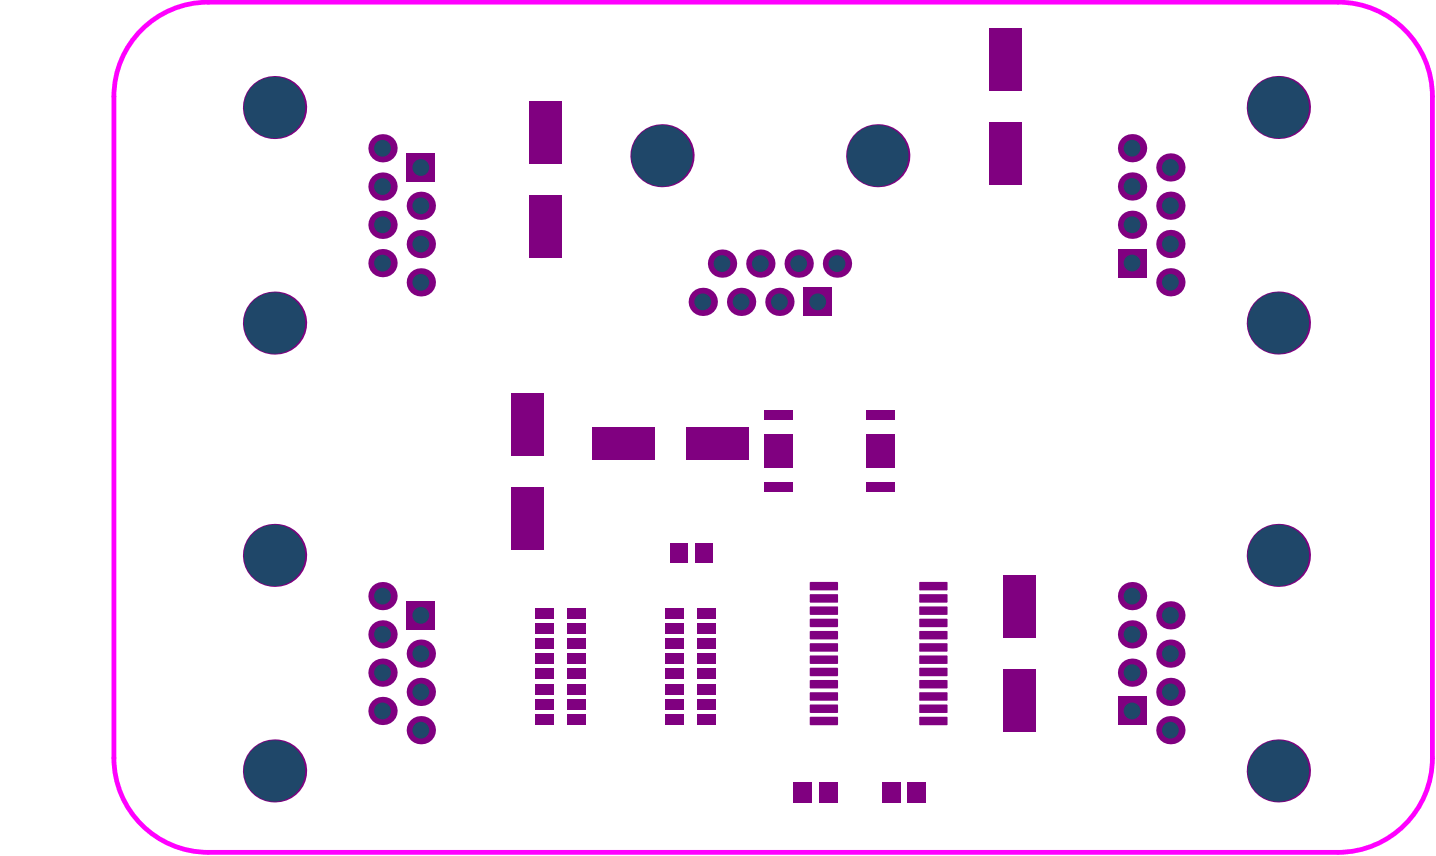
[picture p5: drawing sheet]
<svg xmlns="http://www.w3.org/2000/svg" width="253mm" height="151mm" viewBox="0 0 253 151" stroke-linecap="round" stroke-linejoin="round" font-family="sans-serif">
<path d="M24.5 5.8a16.6 16.6 0 0 1 12.2-5.4h199.3a16.6 16.6 0 0 1 16.7 16.6v116.7a16.6 16.6 0 0 1-16.7 16.6h-199.3a16.6 16.6 0 0 1-16.6-16.6v-116.7a16.6 16.6 0 0 1 4.4-11.2z" fill="none" stroke="#f0f" stroke-width=".84"/>
<circle cx="67.5" cy="125.4" r="2.49" fill="#800080"/>
<circle cx="67.5" cy="125.4" r="1.48" fill="#1f4769"/>
<circle cx="74.2" cy="122" r="2.49" fill="#800080"/>
<circle cx="74.2" cy="122" r="1.48" fill="#1f4769"/>
<circle cx="74.2" cy="128.8" r="2.49" fill="#800080"/>
<circle cx="74.2" cy="128.8" r="1.48" fill="#1f4769"/>
<circle cx="74.2" cy="115.3" r="2.49" fill="#800080"/>
<circle cx="74.2" cy="115.3" r="1.48" fill="#1f4769"/>
<circle cx="67.5" cy="111.9" r="2.49" fill="#800080"/>
<circle cx="67.5" cy="111.9" r="1.48" fill="#1f4769"/>
<circle cx="67.5" cy="118.7" r="2.49" fill="#800080"/>
<circle cx="67.5" cy="118.7" r="1.48" fill="#1f4769"/>
<circle cx="67.5" cy="105.1" r="2.49" fill="#800080"/>
<circle cx="67.5" cy="105.1" r="1.48" fill="#1f4769"/>
<path d="M71.7 106h5v5h-5z" fill-rule="evenodd" fill="#800080"/>
<circle cx="74.2" cy="108.5" r="1.48" fill="#1f4769"/>
<circle cx="67.5" cy="46.4" r="2.49" fill="#800080"/>
<circle cx="67.5" cy="46.4" r="1.48" fill="#1f4769"/>
<path d="M71.7 27.1h5v4.9h-5z" fill-rule="evenodd" fill="#800080"/>
<circle cx="74.2" cy="29.5" r="1.48" fill="#1f4769"/>
<circle cx="67.5" cy="26.2" r="2.49" fill="#800080"/>
<circle cx="67.5" cy="26.2" r="1.48" fill="#1f4769"/>
<circle cx="67.5" cy="32.9" r="2.49" fill="#800080"/>
<circle cx="67.5" cy="32.9" r="1.48" fill="#1f4769"/>
<circle cx="74.2" cy="49.8" r="2.49" fill="#800080"/>
<circle cx="74.2" cy="49.8" r="1.48" fill="#1f4769"/>
<circle cx="67.5" cy="39.7" r="2.49" fill="#800080"/>
<circle cx="67.5" cy="39.7" r="1.48" fill="#1f4769"/>
<circle cx="74.2" cy="43.1" r="2.49" fill="#800080"/>
<circle cx="74.2" cy="43.1" r="1.48" fill="#1f4769"/>
<circle cx="74.2" cy="36.3" r="2.49" fill="#800080"/>
<circle cx="74.2" cy="36.3" r="1.48" fill="#1f4769"/>
<circle cx="154.8" cy="27.5" r="5.6" fill="#800080"/>
<circle cx="154.8" cy="27.5" r="5.4" fill="#1f4769"/>
<circle cx="225.5" cy="19" r="5.6" fill="#800080"/>
<circle cx="225.5" cy="19" r="5.4" fill="#1f4769"/>
<circle cx="116.8" cy="27.5" r="5.6" fill="#800080"/>
<circle cx="116.8" cy="27.5" r="5.4" fill="#1f4769"/>
<circle cx="48.4" cy="98" r="5.6" fill="#800080"/>
<circle cx="48.4" cy="98" r="5.4" fill="#1f4769"/>
<circle cx="48.4" cy="136" r="5.6" fill="#800080"/>
<circle cx="48.4" cy="136" r="5.4" fill="#1f4769"/>
<circle cx="48.4" cy="19" r="5.6" fill="#800080"/>
<circle cx="48.4" cy="19" r="5.4" fill="#1f4769"/>
<circle cx="48.4" cy="57" r="5.6" fill="#800080"/>
<circle cx="48.4" cy="57" r="5.4" fill="#1f4769"/>
<circle cx="206.4" cy="108.5" r="2.49" fill="#800080"/>
<circle cx="206.4" cy="108.5" r="1.48" fill="#1f4769"/>
<circle cx="225.5" cy="136" r="5.6" fill="#800080"/>
<circle cx="225.5" cy="136" r="5.4" fill="#1f4769"/>
<circle cx="225.5" cy="98" r="5.6" fill="#800080"/>
<circle cx="225.5" cy="98" r="5.4" fill="#1f4769"/>
<circle cx="199.7" cy="111.9" r="2.49" fill="#800080"/>
<circle cx="199.7" cy="111.9" r="1.48" fill="#1f4769"/>
<path d="M197.2 122.9h5v5h-5z" fill-rule="evenodd" fill="#800080"/>
<circle cx="199.7" cy="125.4" r="1.48" fill="#1f4769"/>
<circle cx="206.4" cy="128.8" r="2.49" fill="#800080"/>
<circle cx="206.4" cy="128.8" r="1.48" fill="#1f4769"/>
<circle cx="206.4" cy="115.3" r="2.49" fill="#800080"/>
<circle cx="206.4" cy="115.3" r="1.48" fill="#1f4769"/>
<circle cx="206.4" cy="122" r="2.49" fill="#800080"/>
<circle cx="206.4" cy="122" r="1.48" fill="#1f4769"/>
<circle cx="199.7" cy="118.7" r="2.49" fill="#800080"/>
<circle cx="199.7" cy="118.7" r="1.48" fill="#1f4769"/>
<path d="M141.7 50.8h5v4.9h-5z" fill-rule="evenodd" fill="#800080"/>
<circle cx="144.2" cy="53.2" r="1.48" fill="#1f4769"/>
<circle cx="147.6" cy="46.5" r="2.49" fill="#800080"/>
<circle cx="147.6" cy="46.5" r="1.48" fill="#1f4769"/>
<path d="M197.2 43.9h5v5h-5z" fill-rule="evenodd" fill="#800080"/>
<circle cx="199.7" cy="46.4" r="1.48" fill="#1f4769"/>
<circle cx="199.7" cy="32.9" r="2.49" fill="#800080"/>
<circle cx="199.7" cy="32.9" r="1.48" fill="#1f4769"/>
<circle cx="199.7" cy="39.6" r="2.49" fill="#800080"/>
<circle cx="199.7" cy="39.6" r="1.48" fill="#1f4769"/>
<circle cx="206.4" cy="36.3" r="2.49" fill="#800080"/>
<circle cx="206.4" cy="36.3" r="1.48" fill="#1f4769"/>
<circle cx="225.5" cy="57" r="5.6" fill="#800080"/>
<circle cx="225.5" cy="57" r="5.4" fill="#1f4769"/>
<circle cx="206.4" cy="29.5" r="2.49" fill="#800080"/>
<circle cx="206.4" cy="29.5" r="1.48" fill="#1f4769"/>
<circle cx="206.4" cy="43" r="2.49" fill="#800080"/>
<circle cx="206.4" cy="43" r="1.48" fill="#1f4769"/>
<circle cx="206.4" cy="49.8" r="2.49" fill="#800080"/>
<circle cx="206.4" cy="49.8" r="1.48" fill="#1f4769"/>
<circle cx="199.7" cy="26.1" r="2.49" fill="#800080"/>
<circle cx="199.7" cy="26.1" r="1.48" fill="#1f4769"/>
<circle cx="199.7" cy="105.1" r="2.49" fill="#800080"/>
<circle cx="199.7" cy="105.1" r="1.48" fill="#1f4769"/>
<circle cx="130.7" cy="53.2" r="2.49" fill="#800080"/>
<circle cx="130.7" cy="53.2" r="1.48" fill="#1f4769"/>
<circle cx="124" cy="53.2" r="2.49" fill="#800080"/>
<circle cx="124" cy="53.2" r="1.48" fill="#1f4769"/>
<circle cx="137.5" cy="53.2" r="2.49" fill="#800080"/>
<circle cx="137.5" cy="53.2" r="1.48" fill="#1f4769"/>
<circle cx="140.9" cy="46.5" r="2.49" fill="#800080"/>
<circle cx="140.9" cy="46.5" r="1.48" fill="#1f4769"/>
<circle cx="134.1" cy="46.5" r="2.49" fill="#800080"/>
<circle cx="134.1" cy="46.5" r="1.48" fill="#1f4769"/>
<circle cx="127.4" cy="46.5" r="2.49" fill="#800080"/>
<circle cx="127.4" cy="46.5" r="1.48" fill="#1f4769"/>
<g fill="#800080">
<path d="M90.2 69.4h5.6v11h-5.6z" fill-rule="evenodd"/>
<path d="M90.2 86h5.6v11h-5.6z" fill-rule="evenodd"/>
<path d="M174.6 4.9h5.7v11h-5.7z" fill-rule="evenodd"/>
<path d="M174.6 21.6h5.7v11h-5.7z" fill-rule="evenodd"/>
<path d="M177 101.4h5.7v11h-5.7z" fill-rule="evenodd"/>
<path d="M177 118.1h5.7v11h-5.7z" fill-rule="evenodd"/>
<path d="M104.5 75.4h11v5.7h-11z" fill-rule="evenodd"/>
<path d="M121.1 75.4h11v5.7h-11z" fill-rule="evenodd"/>
<path d="M93.4 17.9h5.6v11h-5.6z" fill-rule="evenodd"/>
<path d="M93.4 34.5h5.6v11h-5.6z" fill-rule="evenodd"/>
<path d="M144.4 137.9h3.3v3.7h-3.3z" fill-rule="evenodd"/>
<path d="M139.9 137.9h3.3v3.7h-3.3z" fill-rule="evenodd"/>
<path d="M155.6 137.9h3.3v3.7h-3.3z" fill-rule="evenodd"/>
<path d="M160 137.9h3.4v3.7h-3.4z" fill-rule="evenodd"/>
<path d="M100 107.3h3.4v1.9h-3.4z" fill-rule="evenodd"/>
<path d="M100 110h3.4v1.8h-3.4z" fill-rule="evenodd"/>
<path d="M100 112.6h3.4v1.9h-3.4z" fill-rule="evenodd"/>
<path d="M100 115.3h3.4v1.8h-3.4z" fill-rule="evenodd"/>
<path d="M100 118h3.4v1.8h-3.4z" fill-rule="evenodd"/>
<path d="M100 120.6h3.4v1.9h-3.4z" fill-rule="evenodd"/>
<path d="M100 123.3h3.4v1.8h-3.4z" fill-rule="evenodd"/>
<path d="M100 125.9h3.4v1.9h-3.4z" fill-rule="evenodd"/>
<path d="M94.4 125.9h3.3v1.9h-3.3z" fill-rule="evenodd"/>
<path d="M94.4 123.3h3.3v1.8h-3.3z" fill-rule="evenodd"/>
<path d="M94.4 120.6h3.3v1.9h-3.3z" fill-rule="evenodd"/>
<path d="M94.4 118h3.3v1.8h-3.3z" fill-rule="evenodd"/>
<path d="M94.4 115.3h3.3v1.8h-3.3z" fill-rule="evenodd"/>
<path d="M94.4 112.6h3.3v1.9h-3.3z" fill-rule="evenodd"/>
<path d="M94.4 110h3.3v1.8h-3.3z" fill-rule="evenodd"/>
<path d="M94.4 107.3h3.3v1.9h-3.3z" fill-rule="evenodd"/>
<path d="M123 107.3h3.3v1.9h-3.3z" fill-rule="evenodd"/>
<path d="M123 110h3.3v1.8h-3.3z" fill-rule="evenodd"/>
<path d="M123 112.6h3.3v1.9h-3.3z" fill-rule="evenodd"/>
<path d="M123 115.3h3.3v1.8h-3.3z" fill-rule="evenodd"/>
<path d="M123 118h3.3v1.8h-3.3z" fill-rule="evenodd"/>
<path d="M123 120.6h3.3v1.9h-3.3z" fill-rule="evenodd"/>
<path d="M123 123.3h3.3v1.8h-3.3z" fill-rule="evenodd"/>
<path d="M117.3 125.9h3.3v1.9h-3.3z" fill-rule="evenodd"/>
<path d="M117.3 123.3h3.3v1.8h-3.3z" fill-rule="evenodd"/>
<path d="M117.3 120.6h3.3v1.9h-3.3z" fill-rule="evenodd"/>
<path d="M117.3 118h3.3v1.8h-3.3z" fill-rule="evenodd"/>
<path d="M117.3 115.3h3.3v1.8h-3.3z" fill-rule="evenodd"/>
<path d="M117.3 112.6h3.3v1.9h-3.3z" fill-rule="evenodd"/>
<path d="M117.3 110h3.3v1.8h-3.3z" fill-rule="evenodd"/>
<path d="M117.3 107.3h3.3v1.8h-3.3z" fill-rule="evenodd"/>
<path d="M123 125.9h3.3v1.9h-3.3z" fill-rule="evenodd"/>
<path d="M162.3 102.6h4.7l.1 .2v1.2l-.1 .1h-4.7l-.2-.1v-1.2z" fill-rule="evenodd"/>
<path d="M162.3 104.8h4.7l.1 .2v1.1l-.1 .2h-4.7l-.2-.2v-1.1z" fill-rule="evenodd"/>
<path d="M162.1 107.1l.2-.1h4.7l.1 .1v1.2l-.1 .2h-4.7l-.2-.2z" fill-rule="evenodd"/>
<path d="M162.3 109.1h4.7l.1 .2v1.2l-.1 .1h-4.7l-.2-.1v-1.2z" fill-rule="evenodd"/>
<path d="M162.1 111.5l.2-.2h4.7l.1 .2v1.1l-.1 .2h-4.7l-.2-.2z" fill-rule="evenodd"/>
<path d="M162.3 113.5h4.7l.1 .1v1.2l-.1 .2h-4.7l-.2-.2v-1.2z" fill-rule="evenodd"/>
<path d="M162.3 115.6h4.7l.1 .2v1.1l-.1 .2h-4.7l-.2-.2v-1.1z" fill-rule="evenodd"/>
<path d="M162.3 117.8h4.7l.1 .1v1.2l-.1 .2h-4.7l-.2-.2v-1.2z" fill-rule="evenodd"/>
<path d="M162.3 119.9h4.7l.1 .2v1.2l-.1 .1h-4.7l-.2-.1v-1.2z" fill-rule="evenodd"/>
<path d="M162.3 122.1h4.7l.1 .2v1.1l-.1 .2h-4.7l-.2-.2v-1.1z" fill-rule="evenodd"/>
<path d="M162.3 124.3h4.7l.1 .1v1.2l-.1 .2h-4.7l-.2-.2v-1.2z" fill-rule="evenodd"/>
<path d="M162.3 126.4h4.7l.1 .2v1.2l-.1 .1h-4.7l-.2-.1v-1.2z" fill-rule="evenodd"/>
<path d="M142.8 126.6l.2-.2h4.7l.1 .2v1.2l-.1 .1h-4.7l-.2-.1z" fill-rule="evenodd"/>
<path d="M142.8 124.4l.2-.1h4.7l.1 .1v1.2l-.1 .2h-4.7l-.2-.2z" fill-rule="evenodd"/>
<path d="M142.8 122.3l.2-.2h4.7l.1 .2v1.1l-.1 .2h-4.7l-.2-.2z" fill-rule="evenodd"/>
<path d="M142.8 120.1l.2-.2h4.7l.1 .2v1.2l-.1 .1h-4.7l-.2-.1z" fill-rule="evenodd"/>
<path d="M142.8 117.9l.2-.1h4.7l.1 .1v1.2l-.1 .2h-4.7l-.2-.2z" fill-rule="evenodd"/>
<path d="M142.8 115.8l.2-.2h4.7l.1 .2v1.1l-.1 .2h-4.7l-.2-.2z" fill-rule="evenodd"/>
<path d="M142.8 113.6l.2-.1h4.7l.1 .1v1.2l-.1 .2h-4.7l-.2-.2z" fill-rule="evenodd"/>
<path d="M142.8 111.5l.2-.2h4.7l.1 .2v1.1l-.1 .2h-4.7l-.2-.2z" fill-rule="evenodd"/>
<path d="M142.8 109.3l.2-.2h4.7l.1 .2v1.2l-.1 .1h-4.7l-.2-.1z" fill-rule="evenodd"/>
<path d="M142.8 107.1l.2-.1h4.7l.1 .1v1.2l-.1 .2h-4.7l-.2-.2z" fill-rule="evenodd"/>
<path d="M142.8 105l.2-.2h4.7l.1 .2v1.1l-.1 .2h-4.7l-.2-.2z" fill-rule="evenodd"/>
<path d="M142.8 102.8l.2-.2h4.7l.1 .2v1.2l-.1 .1h-4.7l-.2-.1z" fill-rule="evenodd"/>
<path d="M122.6 95.8h3.1v3.5h-3.1z" fill-rule="evenodd"/>
<path d="M118.3 95.8h3.1v3.5h-3.1z" fill-rule="evenodd"/>
<path d="M152.7 85.1h5.1v1.7h-5.1z" fill-rule="evenodd"/>
<path d="M152.7 76.6h5.1v5.9h-5.1z" fill-rule="evenodd"/>
<path d="M152.7 72.4h5.1v1.7h-5.1z" fill-rule="evenodd"/>
<path d="M134.8 72.4h5.1v1.7h-5.1z" fill-rule="evenodd"/>
<path d="M134.8 76.6h5.1v5.9h-5.1z" fill-rule="evenodd"/>
<path d="M134.8 85.1h5.1v1.7h-5.1z" fill-rule="evenodd"/>
</g>
<g fill="#800080">
<path d="M167 102.6l.1 .2h-.1z"/>
<path d="M162.2 102.7l.1-.1v.2h-.2z"/>
<path d="M162.1 104h.2v.1z"/>
<path d="M167 104h.1l-.1 .1z"/>
<path d="M167 104.8l.1 .2h-.1z"/>
<path d="M162.2 104.9l.1-.1v.2h-.2z"/>
<path d="M162.1 106.1h.2v.2z"/>
<path d="M167 106.1h.1l-.1 .2z"/>
<path d="M167 107l.1 .1h-.1z"/>
<path d="M162.2 107h.1v.1h-.2z"/>
<path d="M162.1 108.3h.2v.2z"/>
<path d="M167 108.3h.1l-.1 .2z"/>
<path d="M167 109.1l.1 .2h-.1z"/>
<path d="M162.2 109.2l.1-.1v.2h-.2z"/>
<path d="M162.1 110.5h.2v.1z"/>
<path d="M167 110.5h.1l-.1 .1z"/>
<path d="M167 111.3l.1 .2h-.1z"/>
<path d="M162.2 111.3h.1v.2h-.2z"/>
<path d="M162.1 112.6h.2v.2z"/>
<path d="M167 112.6h.1l-.1 .2z"/>
<path d="M167 113.5l.1 .1h-.1z"/>
<path d="M162.2 113.5h.1v.1h-.2z"/>
<path d="M162.1 114.8h.2v.2z"/>
<path d="M167 114.8h.1l-.1 .2z"/>
<path d="M167 115.6l.1 .2h-.1z"/>
<path d="M162.2 115.7l.1-.1v.2h-.2z"/>
<path d="M162.1 116.9h.2v.2z"/>
<path d="M167 116.9h.1l-.1 .2z"/>
<path d="M167 117.8l.1 .1h-.1z"/>
<path d="M162.2 117.8h.1v.1h-.2z"/>
<path d="M162.1 119.1h.2v.2z"/>
<path d="M167 119.1h.1l-.1 .2z"/>
<path d="M167 119.9l.1 .2h-.1z"/>
<path d="M162.2 120l.1-.1v.2h-.2z"/>
<path d="M162.1 121.3h.2v.1z"/>
<path d="M167 121.3h.1l-.1 .1z"/>
<path d="M167 122.1l.1 .2h-.1z"/>
<path d="M162.2 122.2l.1-.1v.2h-.2z"/>
<path d="M162.1 123.4h.2v.2z"/>
<path d="M167 123.4h.1l-.1 .2z"/>
<path d="M167 124.3l.1 .1h-.1z"/>
<path d="M162.2 124.3h.1v.1h-.2z"/>
<path d="M162.1 125.6h.2v.2z"/>
<path d="M167 125.6h.1l-.1 .2z"/>
<path d="M167 126.4l.1 .2h-.1z"/>
<path d="M162.2 126.5l.1-.1v.2h-.2z"/>
<path d="M162.1 127.8h.2v.1z"/>
<path d="M167 127.8h.1l-.1 .1z"/>
<path d="M147.7 126.4l.1 .2h-.1z"/>
<path d="M142.9 126.5l.1-.1v.2h-.2z"/>
<path d="M142.8 127.8h.2v.1z"/>
<path d="M147.7 127.8h.1l-.1 .1z"/>
<path d="M147.7 124.3l.1 .1h-.1z"/>
<path d="M142.9 124.3h.1v.1h-.2z"/>
<path d="M142.8 125.6h.2v.2z"/>
<path d="M147.7 125.6h.1l-.1 .2z"/>
<path d="M147.7 122.1l.1 .2h-.1z"/>
<path d="M142.9 122.2l.1-.1v.2h-.2z"/>
<path d="M142.8 123.4h.2v.2z"/>
<path d="M147.7 123.4h.1l-.1 .2z"/>
<path d="M147.7 119.9l.1 .2h-.1z"/>
<path d="M142.9 120l.1-.1v.2h-.2z"/>
<path d="M142.8 121.3h.2v.1z"/>
<path d="M147.7 121.3h.1l-.1 .1z"/>
<path d="M147.7 117.8l.1 .1h-.1z"/>
<path d="M142.9 117.8h.1v.1h-.2z"/>
<path d="M142.8 119.1h.2v.2z"/>
<path d="M147.7 119.1h.1l-.1 .2z"/>
<path d="M147.7 115.6l.1 .2h-.1z"/>
<path d="M142.9 115.7l.1-.1v.2h-.2z"/>
<path d="M142.8 116.9h.2v.2z"/>
<path d="M147.7 116.9h.1l-.1 .2z"/>
<path d="M147.7 113.5l.1 .1h-.1z"/>
<path d="M142.9 113.5h.1v.1h-.2z"/>
<path d="M142.8 114.8h.2v.2z"/>
<path d="M147.7 114.8h.1l-.1 .2z"/>
<path d="M147.7 111.3l.1 .2h-.1z"/>
<path d="M142.9 111.3h.1v.2h-.2z"/>
<path d="M142.8 112.6h.2v.2z"/>
<path d="M147.7 112.6h.1l-.1 .2z"/>
<path d="M147.7 109.1l.1 .2h-.1z"/>
<path d="M142.9 109.2l.1-.1v.2h-.2z"/>
<path d="M142.8 110.5h.2v.1z"/>
<path d="M147.7 110.5h.1l-.1 .1z"/>
<path d="M147.7 107l.1 .1h-.1z"/>
<path d="M142.9 107h.1v.1h-.2z"/>
<path d="M142.8 108.3h.2v.2z"/>
<path d="M147.7 108.3h.1l-.1 .2z"/>
<path d="M147.7 104.8l.1 .2h-.1z"/>
<path d="M142.9 104.9l.1-.1v.2h-.2z"/>
<path d="M142.8 106.1h.2v.2z"/>
<path d="M147.7 106.1h.1l-.1 .2z"/>
<path d="M147.7 102.6l.1 .2h-.1z"/>
<path d="M142.9 102.7l.1-.1v.2h-.2z"/>
<path d="M142.8 104h.2v.1z"/>
<path d="M147.7 104h.1l-.1 .1z"/>
</g>
</svg>
